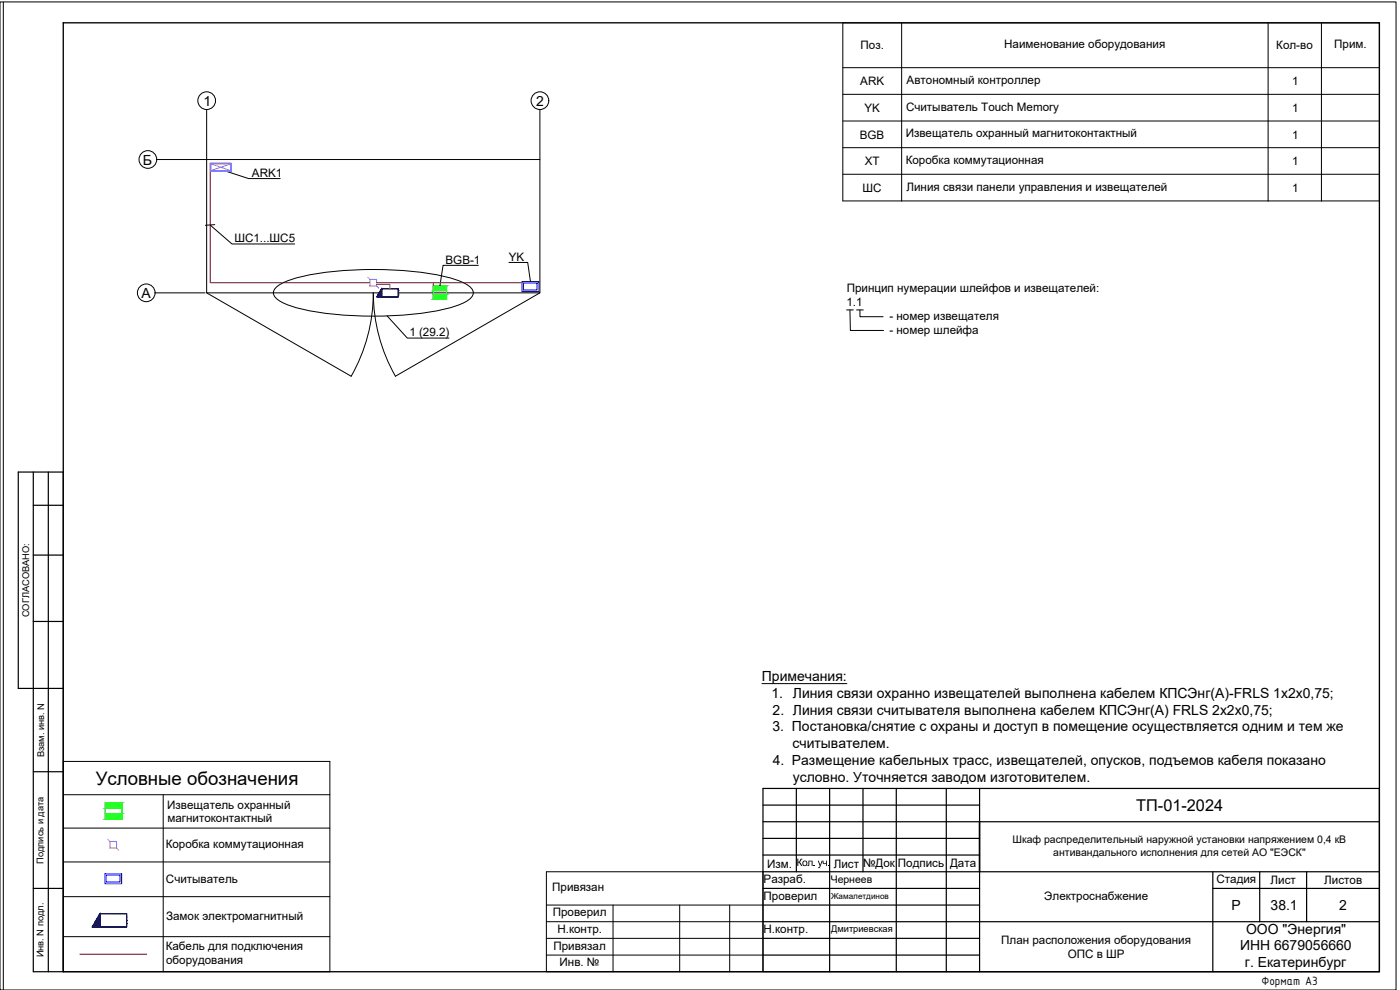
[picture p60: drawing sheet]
<svg xmlns="http://www.w3.org/2000/svg" width="420mm" height="297mm" viewBox="0 0 420 297" stroke-linecap="round" stroke-linejoin="round" font-family="sans-serif">
<defs><g id="words">
<text font-size="5.6" x="28.7" y="235.5">Условные обозначения</text>
<text font-size="4.9" x="341" y="243.3">ТП-01-2024</text>
<g font-size="4.2">
<text x="61" y="31.7">1</text>
<text x="160.9" y="31.7">2</text>
<text x="42.9" y="49.4">Б</text>
<text x="42.5" y="89.4">А</text>
<text x="228.7" y="204.2">Примечания:</text>
<text x="231.5" y="209.3">1.</text>
<text x="238" y="209.3">Линия связи охранно извещателей выполнена кабелем КПСЭнг(А)-FRLS 1х2х0,75;</text>
<text x="231.9" y="214.4">2. Линия связи считывателя выполнена кабелем КПСЭнг(А) FRLS 2х2х0,75;</text>
<text x="231.8" y="219.5">3. Постановка/снятие с охраны и доступ в помещение осуществляется одним и тем же</text>
<text x="237.8" y="224.5">считывателем.</text>
<text x="231.9" y="229.5">4. Размещение кабельных трасс, извещателей, опусков, подъемов кабеля показано</text>
<text x="237.9" y="234.6">условно. Уточняется заводом изготовителем.</text>
<text x="369.5" y="273.1">Р</text>
<text x="381.3" y="273">38.1</text>
<text x="401.9" y="273.1">2</text>
<text x="374" y="280.1">ООО &quot;Энергия&quot;</text>
<text x="372.2" y="285.1">ИНН 6679056660</text>
<text x="373.6" y="290.2">г. Екатеринбург</text>
</g>
<text font-size="3.9" x="378.6" y="295.5">Формат А3</text>
<g font-size="3.5">
<text x="258.3" y="14.8">Поз.</text>
<text x="301.4" y="14.5">Наименование оборудования</text>
<text x="383" y="14.8">Кол-во</text>
<text x="400.4" y="14.5">Прим.</text>
<text x="258.2" y="25.6">ARK</text>
<text x="272.1" y="25.2">Автономный контроллер</text>
<text x="387.8" y="25.6">1</text>
<text x="259.4" y="33.6">YK</text>
<text x="271.9" y="33.2">Считыватель Touch Memory</text>
<text x="387.8" y="33.6">1</text>
<text x="258" y="41.6">BGB</text>
<text x="271.8" y="41.2">Извещатель охранный магнитоконтактный</text>
<text x="387.8" y="41.6">1</text>
<text x="75.6" y="53.1">ARK1</text>
<text x="259.6" y="49.6">XТ</text>
<text x="271.8" y="49.2">Коробка коммутационная</text>
<text x="387.8" y="49.6">1</text>
<text x="258.8" y="57.5">ШС</text>
<text x="272.1" y="57.2">Линия связи панели управления и извещателей</text>
<text x="387.8" y="57.6">1</text>
<text x="70.3" y="72.7">ШС1...ШС5</text>
<text x="133.7" y="79.1">BGB-1</text>
<text x="152.7" y="78.2">YK</text>
<text x="254.1" y="87.7">Принцип нумерации шлейфов и извещателей:</text>
<text x="254" y="91.8">1.1</text>
<text x="266.9" y="96">- номер извещателя</text>
<text x="122.9" y="100.7">1 (29.2)</text>
<text x="266.9" y="100.1">- номер шлейфа</text>
<text x="50.2" y="242.6">Извещатель охранный</text>
<text x="50.2" y="246.8">магнитоконтактный</text>
<text x="49.7" y="254.5">Коробка коммутационная</text>
<text x="230.3" y="260.3">Изм.</text>
<text x="250.2" y="260.3">Лист</text>
<text x="259" y="260">№Док</text>
<text x="269.5" y="260">Подпись</text>
<text x="285.1" y="260">Дата</text>
<text x="49.8" y="265.1">Считыватель</text>
<text x="165.7" y="267.4">Привязан</text>
<text x="229.2" y="265">Разраб.</text>
<text x="229.2" y="269.9">Проверил</text>
<text x="313.4" y="270">Электроснабжение</text>
<text x="365.1" y="265.1">Стадия</text>
<text x="381.3" y="265.3">Лист</text>
<text x="397.4" y="265.3">Листов</text>
<text x="49.8" y="276">Замок электромагнитный</text>
<text x="165.9" y="275">Проверил</text>
<text x="167.3" y="280">Н.контр.</text>
<text x="229.2" y="280">Н.контр.</text>
<text x="49.7" y="285.1">Кабель для подключения</text>
<text x="166.1" y="285">Привязал</text>
<text x="300.5" y="283.2">План расположения оборудования</text>
<text x="320.4" y="287.4">ОПС в ШР</text>
<text x="49.9" y="289.3">оборудования</text>
<text x="167.9" y="289.8">Инв. №</text>
</g>
<g font-size="3.1">
<text x="303.9" y="253.1">Шкаф распределительный наружной установки напряжением 0,4 кВ</text>
<text x="316.1" y="256.8">антивандального исполнения для сетей АО &quot;ЕЭСК&quot;</text>
<text x="239" y="259.8">Кол . уч.</text>
<text x="249.3" y="264.9">Чернеев</text>
</g>
<g font-size="2.8">
<text x="8.7" y="185.2" transform="rotate(-90 8.7 185.2)">СОГЛАСОВАНО:</text>
<text x="13.2" y="227.2" transform="rotate(-90 13.2 227.2)">Взам. инв. N</text>
<text x="13" y="259.2" transform="rotate(-90 13 259.2)">Подпись и дата</text>
<text x="249.4" y="279.8">Дмитриевская</text>
<text x="13" y="287.3" transform="rotate(-90 13 287.3)">Инв. N подл.</text>
</g>
<text font-size="2.4" x="249.4" y="269.8">Жамалетдинов</text>
</g></defs>
<path d="M110.4 83.2l.6 .6M111 83.8h2v2h-2zM113 85.8l.7 .7M32.3 251.8l.7 .7M33 252.5h2v2h-2zM35 254.5l.6 .6" fill="none" stroke="#f0f" stroke-width=".3"/>
<!-- layer: 0 -->
<g fill="#0f0" stroke="#0f0" stroke-width=".3">
<path d="M31.6 245.8l5-1.7v1.7zM31.6 244.1v1.7l5-1.7z"/>
<path d="M31.6 242.6l5-1.8v1.8zM31.6 240.8v1.8l5-1.8z"/>
<path d="M130 89.8l4-1.4v1.4zM130 88.4v1.4l4-1.4z"/>
<path d="M130 87.2l4-1.4v1.4zM130 85.8v1.4l4-1.4z"/>
</g>
<path d="M130 85.8h4v4h-4zM130 87.2h4v1.2h-4zM31.6 240.8h5v5h-5zM31.6 242.6h5v1.5h-5z" fill="none" stroke="#0f0" stroke-width=".3"/>
<path d="M156.7 84.5h5v3h-5zM157.1 85h4.1v2h-4.1zM31.5 262.1h5v3h-5zM31.9 262.6h4.1v2h-4.1z" fill="none" stroke="#00f" stroke-width=".36"/>
<g fill="none" stroke="#000" stroke-width=".3">
<path d="M0 .6h419v296.4h-419zM252.9 6.8h161.1v53.5h-161.1zM270.6 6.8v53.5M380.6 6.8v53.5M396.6 6.8v53.5M62 32.9v15M162 32.9v15M252.9 20.3h161.1M252.9 28.3h161.1M252.9 36.3h161.1M47 47.9h15M62 47.9h100v40h-100z"/>
<path d="M68.1 51.4l6.5 2.2h9.5M252.9 44.3h161.1M252.9 52.3h161.1M63.1 67.5l6.5 5.7h18.8M64.5 67.4l-2.9 .2M143.6 79.6h-10.6l-1 6.2M152.7 78.7h5.7l.8 5.8M46.5 87.9h15.1M62 87.9l43.4 25a50.5 50.5 0 0 0 6.6-25 50.5 50.5 0 0 0 6.7 25l43.3-25M83.1 86a27.1 27.1 0 0 1 11.6-3.9 110.4 110.4 0 0 1 40.3 1.3l3 .9a7.3 7.3 0 0 1 3.9 2.9 2.54 2.54 0 0 1-1.7 3.1 45.9 45.9 0 0 1-17.7 4.1 106 106 0 0 1-33.4-2l-3-1a7.3 7.3 0 0 1-3.9-2.9 2.18 2.18 0 0 1 .9-2.5zM116.2 94.8l6 6.6h12.5M254.1 93h2"/>
<path d="M255.1 93l.1 6.2h10M257.1 93h2M258.1 93v2h6.9M19 228.5h80v63.1h-80zM19 238.4h80M49 238.4v53.2M19 248.5h80M19 258.6h80M19 269h80M19 281h80"/>
<circle cx="62" cy="30.2" r="2.66"/>
<circle cx="162" cy="30.2" r="2.66"/>
<circle cx="44.4" cy="47.9" r="2.66"/>
<circle cx="43.9" cy="87.9" r="2.66"/>
</g>
<!-- layer: Wipeout -->
<path d="M114.5 86.6v2.5M30 274.1v4" fill="none" stroke="#fff" stroke-width=".3"/>
<g fill="#fff" stroke="#fff" stroke-width=".3">
<path d="M30 278.1h8v-4zM30 274.1h8l-8 4z"/>
<path d="M114.5 89.1h5v-2.5zM114.5 86.6h5l-5 2.5z"/>
</g>
<path d="M114.5 86.6h5v2.5h-5zM30 274.1h8v4h-8z" fill="none" stroke="#000" stroke-width=".36"/>
<g fill="none" stroke="#0000b8" stroke-width=".3">
<path d="M114.5 86.6l-1.4 2.5h1.4M117 89.1h.1M117 86.6h.1M117.6 86.6h.1M117.6 89.1h.1M118.3 86.6h.1M118.3 89.1h.1M118.9 86.6h.1M118.9 89.1h.1M119.5 87.2h.1M119.5 87.9h.1M119.5 88.5h.1"/>
<path d="M30 274.1l-2.3 4h2.3M34 278.1h.1M34 274.1h.1M35 274.1h.1M35 278.1h.1M36 274.1h.1M36 278.1h.1M37 274.1h.1M37 278.1h.1M38 275.1h.1M38 276.1h.1M38 277.1h.1"/>
</g>
<path d="M114.5 86.6h5v2.5h-5v-2.5l-1.4 2.5h1.4zM30 274.1h8v4h-8v-4l-2.3 4h2.3z" fill="none" stroke="#0000b8" stroke-width=".36"/>
<g fill="#0000b8" stroke="#0000b8" stroke-width=".3">
<path d="M30 274.1v2.6h-1.5z"/>
<path d="M114.5 86.6v1.6h-.9z"/>
<path d="M28.5 276.7l1.5 1.4v-1.4zM28.5 276.7l1.5 1.4h-2.3z"/>
<path d="M113.6 88.2l.9 .9v-.9zM113.6 88.2l.9 .9h-1.4z"/>
</g>
<!-- layer: 0 -->
<path d="M24 286.3h20" fill="none" stroke="#f00" stroke-width=".36"/>
<path d="M228.7 205.1h25.4" fill="none" stroke="#000" stroke-width=".3"/>
<path d="M19 6.8h395v284.8h-395z" fill="none" stroke="#000" stroke-width=".4"/>
<path d="M1 .6v296.4" fill="none" stroke="#000" stroke-width=".3"/>
<path d="M10 141.6v150h9v-150h-13.5v65h13.5M10 151.6h9M14.5 141.6v150M10 166.5h9M10 186.5h9M10 231.5h9M10 266.6h9" fill="none" stroke="#000" stroke-width=".36"/>
<!-- layer: 0 -->
<g fill="none" stroke="#000" stroke-width=".36">
<path d="M229 236.6h185v55h-185zM239 236.6v25M249 236.6v55M259 236.6v25M269 236.6v55M284 236.6v55M294 236.6v10M229 241.6h65M229 246.6h185M229 251.6h65M229 256.5h65M229 261.6h185"/>
<path d="M229 266.6h65M229 271.6h65M229 276.5h185M294 261.6v30M364 266.6h50M364 261.6v30M378.1 261.6v14.9M392.1 261.6v14.9M229 281.5h65M229 286.6h65"/>
</g>
<path d="M294 246.6v15" fill="none" stroke="#000" stroke-width=".51"/>
<path d="M63.1 51.4v33.4h47.9M113 85.3h4v1.3M113 84.8h43.7M130 84.8v1" fill="none" stroke="#f00" stroke-width=".3"/>
<path d="M63.1 48.9h6.4v2.5h-6.4zM63.3 49.2h5.9v2h-5.9zM63.3 49.2l5.9 2M69.2 49.2l-5.9 2" fill="none" stroke="#f0f" stroke-width=".3"/>
<path d="M164 261.6h65v30h-65zM164 271.6h65M164 276.5h65M184 271.6v20M204 271.6v20M219 271.6v20M164 281.5h65M164 286.6h65" fill="none" stroke="#000" stroke-width=".3"/>
<use href="#words"/>
</svg>
